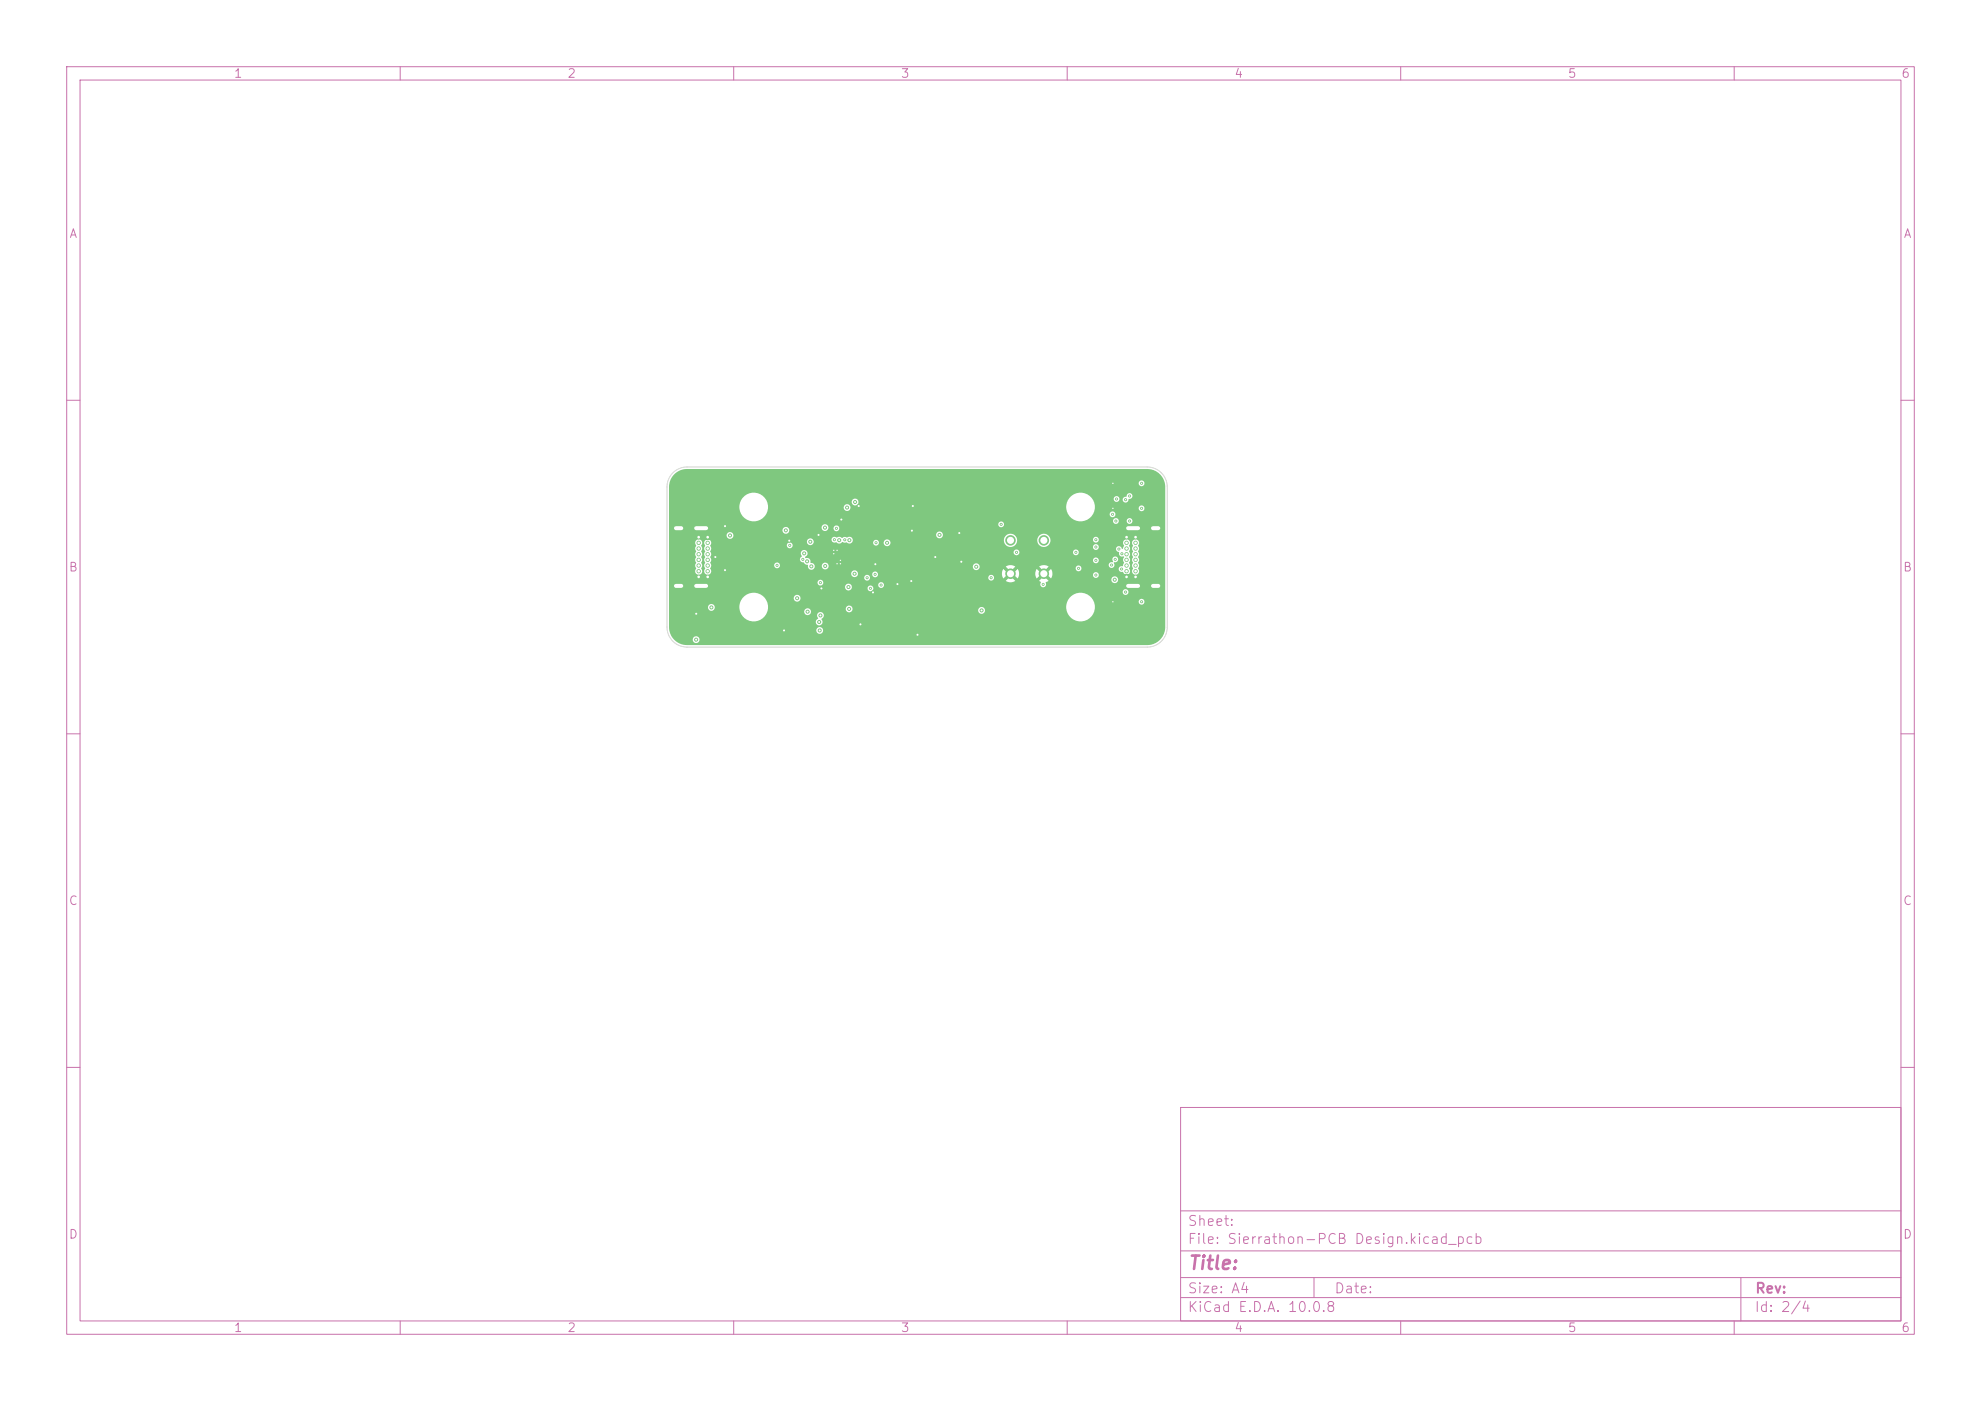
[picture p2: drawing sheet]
<svg xmlns="http://www.w3.org/2000/svg" width="297mm" height="210mm" viewBox="0 0 297 210" stroke-linecap="round" stroke-linejoin="round" font-family="sans-serif">
<defs><g id="words">
<text font-size="2" fill="#c872ab" x="178" y="190.8">Title:</text>
<g font-size="1.5" fill="#c872ab">
<text x="178" y="184.1">Sheet:</text>
<text x="178" y="186.8">File: Sierrathon-PCB Design.kicad_pcb</text>
<text x="178" y="197">KiCad E.D.A. 10.0.8</text>
<text x="178" y="194.2">Size: A4</text>
<text x="200" y="194.2">Date:</text>
<text x="263" y="197">Id: 2/4</text>
<text x="263" y="194.2">Rev:</text>
</g>
<g font-size="1.3" fill="#c872ab">
<text x="35" y="12">1</text>
<text x="85" y="12">2</text>
<text x="135" y="12">3</text>
<text x="185" y="12">4</text>
<text x="235" y="12">5</text>
<text x="285" y="12">6</text>
<text x="10.3" y="36">A</text>
<text x="285.3" y="36">A</text>
<text x="10.2" y="86">B</text>
<text x="285.2" y="86">B</text>
<text x="10.2" y="136">C</text>
<text x="285.2" y="136">C</text>
<text x="10.2" y="186">D</text>
<text x="285.2" y="186">D</text>
<text x="35" y="200">1</text>
<text x="85" y="200">2</text>
<text x="135" y="200">3</text>
<text x="185" y="200">4</text>
<text x="235" y="200">5</text>
<text x="285" y="200">6</text>
</g>
</g></defs>
<g fill="none" stroke="#c872ab" stroke-width=".15">
<path d="M10 10h277v190h-277zM12 12h273v186h-273zM60 10v2M110 10v2M160 10v2M210 10v2M260 10v2M10 60h2M285 60h2M10 110h2M285 110h2M10 160h2"/>
<path d="M177 166h108v32h-108zM285 160h2M60 198v2M110 198v2M160 198v2M177 194.5h108M177 191.5h108M177 187.5h108M177 181.5h108M197 191.5v3M210 198v2M260 198v2"/>
<path d="M261 191.5v6.5"/>
</g>
<g fill="#7fc87f">
<path d="M168.6 86.2h.6v.6h-.6z"/>
<circle cx="113" cy="91" r="4.3"/>
<circle cx="151.5" cy="81" r=".79"/>
<circle cx="156.5" cy="81" r=".79"/>
<circle cx="156.5" cy="86" r=".79"/>
<circle cx="151.5" cy="86" r=".79"/>
<circle cx="168.9" cy="85.6" r=".33"/>
<circle cx="168.9" cy="84.8" r=".33"/>
<circle cx="168.9" cy="83.9" r=".33"/>
<circle cx="168.9" cy="83.1" r=".33"/>
<circle cx="168.9" cy="82.2" r=".33"/>
<circle cx="168.9" cy="81.4" r=".33"/>
<circle cx="168.9" cy="80.5" r=".33"/>
<circle cx="170.2" cy="80.5" r=".33"/>
<circle cx="170.3" cy="81.4" r=".33"/>
<circle cx="170.2" cy="82.2" r=".33"/>
<circle cx="170.3" cy="83.1" r=".33"/>
<circle cx="170.3" cy="83.9" r=".33"/>
<circle cx="170.2" cy="84.8" r=".33"/>
<circle cx="170.3" cy="85.6" r=".33"/>
<circle cx="170.2" cy="86.5" r=".33"/>
</g>
<path d="M169.1 79.2h1.5M172.9 79.2h.8M169.1 87.8h1.5M172.9 87.8h.8" fill="none" stroke="#7fc87f" stroke-width=".9"/>
<g fill="#7fc87f">
<path d="M105.8 80.2h.6v.7h-.6z"/>
<circle cx="113" cy="76" r="4.3"/>
<circle cx="162" cy="76" r="4.3"/>
<circle cx="106.1" cy="81.4" r=".33"/>
<circle cx="106.1" cy="82.2" r=".33"/>
<circle cx="106.1" cy="83.1" r=".33"/>
<circle cx="106.1" cy="83.9" r=".33"/>
<circle cx="106.1" cy="84.8" r=".33"/>
<circle cx="106.1" cy="85.6" r=".33"/>
<circle cx="106.1" cy="86.5" r=".33"/>
<circle cx="104.7" cy="86.5" r=".33"/>
<circle cx="104.8" cy="85.6" r=".33"/>
<circle cx="104.7" cy="84.8" r=".33"/>
<circle cx="104.8" cy="83.9" r=".33"/>
<circle cx="104.8" cy="83.1" r=".33"/>
<circle cx="104.7" cy="82.2" r=".33"/>
<circle cx="104.8" cy="81.4" r=".33"/>
<circle cx="104.7" cy="80.5" r=".33"/>
</g>
<path d="M101.3 79.2h.8M104.4 79.2h1.5M101.3 87.8h.8M104.4 87.8h1.5" fill="none" stroke="#7fc87f" stroke-width=".9"/>
<g fill="#7fc87f">
<path d="M101.1 71.1a2.7 2.7 0 0 1 1.9-.8h69a2.7 2.7 0 0 1 2.7 2.7v21a2.7 2.7 0 0 1-2.7 2.7h-69a2.68 2.68 0 0 1-2-.9h2.9v.2a.51 .51 0 0 0 .7 .3 .51 .51 0 0 0 0-.8 .51 .51 0 0 0-.7 .3h-2.9l-.4-.6-.3-.8h22.1v.2a.51 .51 0 0 0 .8 .3 .51 .51 0 0 0 0-.8 .51 .51 0 0 0-.8 .3h-22.1v-.4v-.8h22v.1a.54 .54 0 0 0 .8 .3 .54 .54 0 0 0 .1-.8 .52 .52 0 0 0 .3-.8 .52 .52 0 0 0-.8-.1 .52 .52 0 0 0 0 .8l-.4 .5h-22v-1.6h20.3v.2a.51 .51 0 0 0 .8 .3 .51 .51 0 0 0-.2-.9h5.6v.1a.51 .51 0 0 0 .5 .5 .51 .51 0 0 0 .5-.4h18.9v.2a.51 .51 0 0 0 .7 .3 .51 .51 0 0 0 0-.8 .51 .51 0 0 0-.7 .3h-18.9a.51 .51 0 0 0-.4-.6 .51 .51 0 0 0-.6 .4h-5.8l-.3 .2-.1 .2h-20.3v-.6h5.8v.1a.51 .51 0 0 0 .8 .4 .51 .51 0 0 0 0-.9 .51 .51 0 0 0-.8 .4h-5.8v-1.4h18.7v.1a.51 .51 0 0 0 .7 .4h51v.2a.44 .44 0 0 0 .7 .3 .44 .44 0 0 0 0-.8 .44 .44 0 0 0-.7 .3h-51h.1a.51 .51 0 0 0 0-.9 .51 .51 0 0 0-.8 .4h-18.7v-.9h68v.1a.44 .44 0 0 0 .7 .3 .44 .44 0 0 0 0-.7 .44 .44 0 0 0-.7 .3h-68v-.8h26.4v.2a.51 .51 0 0 0 .5 .4 .51 .51 0 0 0 .5-.4h2.4v.2a.44 .44 0 0 0 .6 .3 .44 .44 0 0 0 0-.8 .44 .44 0 0 0-.6 .3h-2.4l-.1-.5h4.1v.2a.44 .44 0 0 0 .6 .3 .44 .44 0 0 0 0-.8 .44 .44 0 0 0-.6 .3h-4.2a.51 .51 0 0 0-.8 .3h-26.4v-.6h22.3v.1a.44 .44 0 0 0 .6 .3 .44 .44 0 0 0 0-.7 .44 .44 0 0 0-.6 .3h-22.3v-.8h29.3v.2a.44 .44 0 0 0 .5 .3 .44 .44 0 0 0 .3-.5h17.8v.2a.44 .44 0 0 0 .6 .3 .44 .44 0 0 0 0-.8 .44 .44 0 0 0-.6 .3h-17.8v-.1a.44 .44 0 0 0-.5-.2 .44 .44 0 0 0-.3 .3h-29.3v-5.2h3.9v.1a.47 .47 0 0 1 0 .8l.1 .2a.38 .38 0 0 1-.1 .6l.1 .3a.38 .38 0 0 1-.1 .6l.1 .2a.38 .38 0 0 1-.1 .6l.1 .3a.38 .38 0 0 1-.1 .6 .55 .55 0 0 0 .8 .5 .55 .55 0 0 0 .1-.9 .74 .74 0 0 0 0-.9 .74 .74 0 0 0 0-.8 .87 .87 0 0 0 0-.9 .68 .68 0 0 0 0-.8l.2-.5h.3v.3a.38 .38 0 0 1 0 .6v.2a.38 .38 0 0 1 0 .6v.3a.38 .38 0 0 1 0 .6v.2a.38 .38 0 0 1 0 .6v.3a.38 .38 0 0 1 0 .6 .53 .53 0 0 0 .3 .5 .53 .53 0 0 0 .6-.2h21.1v.2a.51 .51 0 0 0 .5 .4 .51 .51 0 0 0 .5-.5h2.2v.2a.43 .43 0 0 0 .5 .3 .43 .43 0 0 0 .3-.6h18.6l.2 .8 .6-.5 .3 .3-.5 .6a1.27 1.27 0 0 0 1.4 0l-.5-.6 .3-.3 .6 .5 .2-.8h2.4l.2 .8 .6-.5 .3 .3-.5 .6 .3 .2a.45 .45 0 0 0 0 .6 .45 .45 0 0 0 .6 0 .45 .45 0 0 0 .1-.6l.4-.2-.2-.3h9.6v.2a.51 .51 0 0 0 .8 .3 .51 .51 0 0 0 0-.8 .51 .51 0 0 0-.8 .3h-9.6l-.3-.3 .3-.3 .6 .5 .2-.6h6.1a.44 .44 0 0 0 .5 .5 .44 .44 0 0 0 .2-.7 .44 .44 0 0 0-.7 .1v.1h-6.1v-.4l-.2-.4-.6 .5-.3-.3 .3-.4h4.3v.2a.44 .44 0 0 0 .6 .3 .44 .44 0 0 0 0-.8 .44 .44 0 0 0-.6 .3h-4.3l.2-.2a1.28 1.28 0 0 0-1.4 0l.5 .6-.3 .3-.6-.5-.2 .6h-2.4l-.2-.6-.6 .5-.3-.3 .5-.6a1.28 1.28 0 0 0-1.4 0l.5 .6-.3 .3-.6-.5-.2 .6h-18.6l-.1-.1a.44 .44 0 0 0-.7 .2h-2.2v-.1a.51 .51 0 0 0-.5-.4 .51 .51 0 0 0-.5 .4h-21.1l.1-.5a.38 .38 0 0 1 0-.6v-.1h9.5v.1a.44 .44 0 0 0 .6 .3 .44 .44 0 0 0 0-.7 .44 .44 0 0 0-.6 .3h-9.5v-.1a.26 .26 0 0 1 0-.5v-.3h13.3l.2 .4 .4 .1 .3 .3 .3 .1a.54 .54 0 0 0 .5 .7 .54 .54 0 0 0 .5-.6h1.1v.1a.51 .51 0 0 0 .5 .5 .51 .51 0 0 0 .5-.5h21.7v.1a.51 .51 0 0 0 .7 .4 .51 .51 0 0 0 .2-.8h19.4v.2a.46 .46 0 0 0 .7 .3 .46 .46 0 0 0 .1-.8h.1a.43 .43 0 0 0 .5-.5 .43 .43 0 0 0-.6-.4 .43 .43 0 0 0-.1 .7l-.1 .2-.4 .1-.2 .2h-19.4a.51 .51 0 0 0-.6-.1 .51 .51 0 0 0-.3 .4h-21.7v-.1a.51 .51 0 0 0-.5-.5 .51 .51 0 0 0-.5 .5h-1.1l-.1-.3-.3-.1a.31 .31 0 0 1-.2-.5h42.4v.2a.44 .44 0 0 0 .6 .3 .44 .44 0 0 0 0-.8 .44 .44 0 0 0-.6 .3h-42.4l-.3-.2h-.4l-.1-.2 .1-.1a.52 .52 0 0 0 .2-.7h31v.2a.44 .44 0 0 0 .5 .3 .44 .44 0 0 0 .3-.5h8.1v.2a.44 .44 0 0 0 .6 .3 .44 .44 0 0 0 0-.8 .44 .44 0 0 0-.6 .3h-8.1v-.1a.44 .44 0 0 0-.5-.2 .44 .44 0 0 0-.3 .3h-31v-.1a.54 .54 0 0 0-.8 0 .54 .54 0 0 0 0 .8l-.3 .4-13.3-.1a.26 .26 0 0 1 0-.4l-.1-.7a.84 .84 0 0 0 0-.9h11.5v.1a.44 .44 0 0 0 .6 .3 .44 .44 0 0 0 0-.7 .44 .44 0 0 0-.6 .3h-11.5l.1-.3v-.3h14.4v.2a.51 .51 0 0 0 .7 .4 .51 .51 0 0 0 .1-.9h2.9v.2a.54 .54 0 0 0 .7 .3 .87 .87 0 0 0 1 0h.6a.5 .5 0 0 0 .7 0h3.2v.1a.44 .44 0 0 0 .5 .4 .44 .44 0 0 0 .4-.5h.7v.1a.51 .51 0 0 0 .8 .4 .51 .51 0 0 0-.1-.9h17.3v.2a1 1 0 0 0 1.1 .9 1 1 0 0 0 .9-1.1h3v.2a.99 .99 0 0 0 1.3 .8h7.1v.2a.43 .43 0 0 0 .3 .3 .43 .43 0 0 0 .5-.2h2.6l.1 .4 .4 .2a.52 .52 0 0 0 .1 .5 .52 .52 0 0 0 .6 .1v.1a.74 .74 0 0 0 0 .9l-.1 .2a.29 .29 0 0 1-.1 .3 .29 .29 0 0 1-.3 0 .47 .47 0 0 0-.2 .6 .47 .47 0 0 0 .6 .3 .56 .56 0 0 0 .8 .2 .56 .56 0 0 0 .1-.8 .74 .74 0 0 0 0-.9 .74 .74 0 0 0 0-.8 .87 .87 0 0 0 0-.9 .68 .68 0 0 0 0-.8l.1-.5h.3l.1 .3a.38 .38 0 0 1-.1 .6l.1 .2a.38 .38 0 0 1-.1 .6l.1 .3a.38 .38 0 0 1-.1 .6l.1 .2a.38 .38 0 0 1-.1 .6l.1 .3a.38 .38 0 0 1-.1 .6 .55 .55 0 0 0 .8 .5 .55 .55 0 0 0 .1-.9 .74 .74 0 0 0 0-.9 .74 .74 0 0 0 0-.8 .87 .87 0 0 0 0-.9 .68 .68 0 0 0 0-.8 .53 .53 0 0 0-.1-.9 .53 .53 0 0 0-.8 .4h-.3a.56 .56 0 0 0-.8-.4 .56 .56 0 0 0-.1 .9l-.1 .4a.11 .11 0 0 1-.2 .1 .11 .11 0 0 1 0-.2 .44 .44 0 0 0-.5-.2 .44 .44 0 0 0-.4 .3h-2.6a.44 .44 0 0 0-.3-.6 .44 .44 0 0 0-.5 .3h-7.1h.2a.99 .99 0 0 0 .5-1.1h6.4v.2a.44 .44 0 0 0 .6 .3 .44 .44 0 0 0 0-.8 .44 .44 0 0 0-.6 .3h-6.4v-.1a1 1 0 0 0-1.1-.7 1 1 0 0 0-.9 .9h-3v-.2a1 1 0 0 0-1.1-.7 1 1 0 0 0-.9 .9h-17.6l-.2 .1-.2 .3h-.7l-.1-.2a.43 .43 0 0 0-.5-.2 .43 .43 0 0 0-.3 .4h-3.1a.51 .51 0 0 0-.1-.7 .51 .51 0 0 0-.7 0l-.4-.1a.44 .44 0 0 1-.7 0l-.5 .1a.44 .44 0 0 0-.7 .2h-2.9a.51 .51 0 0 0-.8 .3h-14.5a.53 .53 0 0 0-.5-.2 .53 .53 0 0 0-.4 .4h-.3a.53 .53 0 0 0-.6-.5 .53 .53 0 0 0-.5 .5h-3.9v-1.1h8.6v.1a.51 .51 0 0 0 .7 .5 .51 .51 0 0 0 .3-.7h30.4v.1a.51 .51 0 0 0 .8 .4 .51 .51 0 0 0 0-.9 .51 .51 0 0 0-.8 .4h-30.4a.51 .51 0 0 0-.5-.3 .51 .51 0 0 0-.5 .4h-8.6v-.8h17v.2a.51 .51 0 0 0 .8 .3 .51 .51 0 0 0-.1-.9h5.2v.2a.51 .51 0 0 0 .5 .4 .51 .51 0 0 0 .5-.5h.8v.2a.44 .44 0 0 0 .6 .3 .44 .44 0 0 0 0-.8 .44 .44 0 0 0-.6 .3h-.8v-.2a.51 .51 0 0 0-.6-.3 .51 .51 0 0 0-.4 .4h-5.4l-.4 .2-.1 .2h-17v-.9h49.4v.2a.44 .44 0 0 0 .6 .3 .44 .44 0 0 0 0-.8 .44 .44 0 0 0-.6 .3h-49.4v-.5h66.6v.2a.44 .44 0 0 0 .5 .3 .44 .44 0 0 0 .3-.5h1.2v.2a.44 .44 0 0 0 .7 .3 .44 .44 0 0 0 0-.8 .44 .44 0 0 0-.7 .3h-1.2v-.1a.44 .44 0 0 0-.5-.2 .44 .44 0 0 0-.3 .3h-66.6v-1h66.1v.2a.44 .44 0 0 0 .6 .3 .44 .44 0 0 0 0-.8 .44 .44 0 0 0-.6 .3h-66.1v-1h26.2v.2a.51 .51 0 0 0 .5 .4 .51 .51 0 0 0 .5-.5h43.2v.2a.44 .44 0 0 0 .7 .3 .44 .44 0 0 0 0-.8 .44 .44 0 0 0-.7 .3h-43.2v-.1a.51 .51 0 0 0-.5-.4 .51 .51 0 0 0-.5 .4h-26.2v-.8h27.4v.1a.51 .51 0 0 0 .8 .4 .51 .51 0 0 0 0-.9 .51 .51 0 0 0-.8 .4h-27.4v-.5h66.7v.3a.43 .43 0 0 0 .5 .2 .43 .43 0 0 0 .3-.4h.5v.2a.45 .45 0 0 0 .5 .3 .45 .45 0 0 0 .4-.5h.2a.44 .44 0 0 0 .4-.5 .44 .44 0 0 0-.5-.4 .44 .44 0 0 0-.4 .5l-.4 .2-.2 .2h-.5a.44 .44 0 0 0-.4-.4 .44 .44 0 0 0-.4 .3h-66.7v-1.7l.1-.6h70.3v.1a.44 .44 0 0 0 .7 .3 .44 .44 0 0 0 0-.7 .44 .44 0 0 0-.7 .3h-70.3l.3-.8z"/>
<circle cx="162" cy="91" r="4.3"/>
<circle cx="108.7" cy="85.5" r=".3"/>
<circle cx="126" cy="84" r=".23"/>
<circle cx="126" cy="84.5" r=".23"/>
<circle cx="166.9" cy="76.2" r=".23"/>
<circle cx="134.5" cy="87.6" r=".3"/>
<circle cx="108.7" cy="78.9" r=".3"/>
<circle cx="131.2" cy="84.6" r=".3"/>
<circle cx="117.5" cy="94.5" r=".3"/>
<circle cx="126.1" cy="77.9" r=".3"/>
<circle cx="136.6" cy="87.1" r=".3"/>
<circle cx="125" cy="83" r=".23"/>
<circle cx="130.9" cy="88.8" r=".3"/>
<circle cx="166.9" cy="72.4" r=".23"/>
<circle cx="125.5" cy="82.5" r=".23"/>
<circle cx="123.1" cy="88.2" r=".3"/>
<circle cx="166.9" cy="90.2" r=".23"/>
<circle cx="104.4" cy="92" r=".3"/>
<circle cx="143.8" cy="79.9" r=".3"/>
<circle cx="129" cy="93.6" r=".3"/>
<circle cx="140.2" cy="83.5" r=".3"/>
<circle cx="122.7" cy="80.2" r=".3"/>
<circle cx="125.5" cy="84.5" r=".23"/>
<circle cx="137.6" cy="95.1" r=".3"/>
<circle cx="128.7" cy="75.8" r=".3"/>
<circle cx="136.7" cy="79.5" r=".3"/>
<circle cx="125" cy="82.5" r=".23"/>
<circle cx="136.9" cy="75.8" r=".3"/>
<circle cx="118.3" cy="81" r=".3"/>
<circle cx="107.2" cy="83.5" r=".3"/>
<circle cx="144.1" cy="84.2" r=".3"/>
<circle cx="131.3" cy="81.4" r=".23"/>
<circle cx="123" cy="87.3" r=".23"/>
<circle cx="123.7" cy="79.1" r=".3"/>
<circle cx="126.6" cy="80.9" r=".23"/>
<circle cx="171.2" cy="90.2" r=".23"/>
<circle cx="171.2" cy="76.2" r=".23"/>
<circle cx="147.2" cy="91.5" r=".3"/>
<circle cx="120.4" cy="83.8" r=".23"/>
<circle cx="127" cy="76.1" r=".3"/>
<circle cx="133" cy="81.4" r=".3"/>
<circle cx="171.2" cy="72.4" r=".23"/>
<circle cx="119.5" cy="89.7" r=".3"/>
<circle cx="106.7" cy="91.1" r=".3"/>
<circle cx="104.4" cy="95.9" r=".3"/>
<circle cx="117.8" cy="79.5" r=".3"/>
<circle cx="127.2" cy="88" r=".3"/>
<circle cx="127.3" cy="91.3" r=".3"/>
<circle cx="166.6" cy="84.7" r=".23"/>
<circle cx="167.4" cy="74.8" r=".23"/>
<circle cx="166.8" cy="77.1" r=".23"/>
<circle cx="169.3" cy="74.4" r=".23"/>
<circle cx="125.4" cy="79.2" r=".23"/>
<circle cx="150.1" cy="78.6" r=".23"/>
<circle cx="128.2" cy="75.3" r=".3"/>
<circle cx="120.6" cy="82.9" r=".3"/>
<circle cx="128.1" cy="86" r=".3"/>
<circle cx="122.8" cy="93.2" r=".3"/>
<circle cx="121.6" cy="84.9" r=".3"/>
<circle cx="122.9" cy="94.5" r=".3"/>
<circle cx="123.7" cy="84.8" r=".3"/>
<circle cx="123" cy="92.3" r=".3"/>
<circle cx="121" cy="84.1" r=".3"/>
<circle cx="121.1" cy="91.7" r=".3"/>
<circle cx="167.1" cy="86.9" r=".3"/>
<circle cx="131.2" cy="86.1" r=".23"/>
<circle cx="164.3" cy="86.2" r=".23"/>
<circle cx="130.5" cy="88.2" r=".23"/>
<circle cx="161.7" cy="85.2" r=".23"/>
<circle cx="156.4" cy="87.6" r=".23"/>
<circle cx="164.3" cy="84" r=".23"/>
<circle cx="161.3" cy="82.8" r=".23"/>
<circle cx="152.4" cy="82.8" r=".23"/>
<circle cx="132.1" cy="87.7" r=".23"/>
<circle cx="148.6" cy="86.6" r=".23"/>
<circle cx="164.3" cy="82" r=".23"/>
<circle cx="130" cy="86.6" r=".23"/>
<circle cx="121.5" cy="81.2" r=".3"/>
<circle cx="146.4" cy="85" r=".3"/>
<circle cx="127.3" cy="81" r=".3"/>
<circle cx="140.9" cy="80.2" r=".3"/>
<circle cx="125.8" cy="81" r=".3"/>
<circle cx="125.1" cy="80.9" r=".23"/>
<circle cx="164.3" cy="80.9" r=".23"/>
<circle cx="116.5" cy="84.7" r=".23"/>
<circle cx="118.4" cy="81.7" r=".23"/>
<circle cx="168.7" cy="74.9" r=".23"/>
<circle cx="167.3" cy="78.1" r=".23"/>
<circle cx="169.3" cy="78.1" r=".23"/>
<circle cx="167.2" cy="83.8" r=".23"/>
<circle cx="168.2" cy="83" r=".23"/>
<circle cx="167.7" cy="82.3" r=".23"/>
<circle cx="168.1" cy="85.3" r=".23"/>
<circle cx="168.7" cy="88.7" r=".23"/>
<circle cx="109.4" cy="80.3" r=".3"/>
</g>
<path d="M100.9 70.9a3 3 0 0 1 2.1-.9h69a3 3 0 0 1 3 3v21a3 3 0 0 1-3 3h-69a3 3 0 0 1-3-3v-21a3 3 0 0 1 .9-2.1z" fill="none" stroke="#d0d2cd" stroke-width=".15"/>
<g fill="#fff">
<circle cx="108.7" cy="85.5" r=".15"/>
<circle cx="126" cy="84" r=".1"/>
<circle cx="126" cy="84.5" r=".1"/>
<circle cx="166.9" cy="76.2" r=".1"/>
<circle cx="134.5" cy="87.6" r=".15"/>
<circle cx="108.7" cy="78.9" r=".15"/>
<circle cx="131.2" cy="84.6" r=".15"/>
<circle cx="117.5" cy="94.5" r=".15"/>
<circle cx="126.1" cy="77.9" r=".15"/>
<circle cx="136.6" cy="87.1" r=".15"/>
<circle cx="125" cy="83" r=".1"/>
<circle cx="130.9" cy="88.8" r=".15"/>
<circle cx="166.9" cy="72.4" r=".1"/>
<circle cx="125.5" cy="82.5" r=".1"/>
<circle cx="123.1" cy="88.2" r=".15"/>
<circle cx="166.9" cy="90.2" r=".1"/>
<circle cx="104.4" cy="92" r=".15"/>
<circle cx="143.8" cy="79.9" r=".15"/>
<circle cx="129" cy="93.6" r=".15"/>
<circle cx="140.2" cy="83.5" r=".15"/>
<circle cx="122.7" cy="80.2" r=".15"/>
<circle cx="125.5" cy="84.5" r=".1"/>
<circle cx="137.6" cy="95.1" r=".15"/>
<circle cx="128.7" cy="75.8" r=".15"/>
<circle cx="136.7" cy="79.5" r=".15"/>
<circle cx="125" cy="82.5" r=".1"/>
<circle cx="136.9" cy="75.8" r=".15"/>
<circle cx="118.3" cy="81" r=".15"/>
<circle cx="107.2" cy="83.5" r=".15"/>
<circle cx="144.1" cy="84.2" r=".15"/>
<circle cx="131.3" cy="81.4" r=".1"/>
<circle cx="123" cy="87.3" r=".1"/>
<circle cx="123.7" cy="79.1" r=".15"/>
<circle cx="126.6" cy="80.9" r=".1"/>
<circle cx="171.2" cy="90.2" r=".1"/>
<circle cx="171.2" cy="76.2" r=".1"/>
<circle cx="147.2" cy="91.5" r=".15"/>
<circle cx="120.4" cy="83.8" r=".1"/>
<circle cx="127" cy="76.1" r=".15"/>
<circle cx="133" cy="81.4" r=".15"/>
<circle cx="171.2" cy="72.4" r=".1"/>
<circle cx="119.5" cy="89.7" r=".15"/>
<circle cx="106.7" cy="91.1" r=".15"/>
<circle cx="104.4" cy="95.9" r=".15"/>
<circle cx="117.8" cy="79.5" r=".15"/>
<circle cx="127.2" cy="88" r=".15"/>
<circle cx="127.3" cy="91.3" r=".15"/>
<circle cx="166.6" cy="84.7" r=".1"/>
<circle cx="167.4" cy="74.8" r=".1"/>
<circle cx="166.8" cy="77.1" r=".1"/>
<circle cx="169.3" cy="74.4" r=".1"/>
<circle cx="125.4" cy="79.2" r=".1"/>
<circle cx="150.1" cy="78.6" r=".1"/>
<circle cx="128.2" cy="75.3" r=".15"/>
<circle cx="120.6" cy="82.9" r=".15"/>
<circle cx="128.1" cy="86" r=".15"/>
<circle cx="122.8" cy="93.2" r=".15"/>
<circle cx="121.6" cy="84.9" r=".15"/>
<circle cx="122.9" cy="94.5" r=".15"/>
<circle cx="123.7" cy="84.8" r=".15"/>
<circle cx="123" cy="92.3" r=".15"/>
<circle cx="121" cy="84.1" r=".15"/>
<circle cx="121.1" cy="91.7" r=".15"/>
<circle cx="167.1" cy="86.9" r=".15"/>
<circle cx="131.2" cy="86.1" r=".1"/>
<circle cx="164.3" cy="86.2" r=".1"/>
<circle cx="130.5" cy="88.2" r=".1"/>
<circle cx="161.7" cy="85.2" r=".1"/>
<circle cx="156.4" cy="87.6" r=".1"/>
<circle cx="164.3" cy="84" r=".1"/>
<circle cx="161.3" cy="82.8" r=".1"/>
<circle cx="152.4" cy="82.8" r=".1"/>
<circle cx="132.1" cy="87.7" r=".1"/>
<circle cx="148.6" cy="86.6" r=".1"/>
<circle cx="164.3" cy="82" r=".1"/>
<circle cx="130" cy="86.6" r=".1"/>
<circle cx="121.5" cy="81.2" r=".15"/>
<circle cx="146.4" cy="85" r=".15"/>
<circle cx="127.3" cy="81" r=".15"/>
<circle cx="140.9" cy="80.2" r=".15"/>
<circle cx="125.8" cy="81" r=".15"/>
<circle cx="125.1" cy="80.9" r=".1"/>
<circle cx="164.3" cy="80.9" r=".1"/>
<circle cx="116.5" cy="84.7" r=".1"/>
<circle cx="118.4" cy="81.7" r=".1"/>
<circle cx="168.7" cy="74.9" r=".1"/>
<circle cx="167.3" cy="78.1" r=".1"/>
<circle cx="169.3" cy="78.1" r=".1"/>
<circle cx="167.2" cy="83.8" r=".1"/>
<circle cx="168.2" cy="83" r=".1"/>
<circle cx="167.7" cy="82.3" r=".1"/>
<circle cx="168.1" cy="85.3" r=".1"/>
<circle cx="168.7" cy="88.7" r=".1"/>
<circle cx="109.4" cy="80.3" r=".15"/>
<circle cx="113" cy="91" r="2.15"/>
<circle cx="151.5" cy="81" r=".53"/>
<circle cx="156.5" cy="81" r=".53"/>
<circle cx="156.5" cy="86" r=".53"/>
<circle cx="151.5" cy="86" r=".53"/>
<circle cx="168.9" cy="86.5" r=".2"/>
<circle cx="168.9" cy="85.6" r=".2"/>
<circle cx="168.9" cy="84.8" r=".2"/>
<circle cx="168.9" cy="83.9" r=".2"/>
<circle cx="168.9" cy="83.1" r=".2"/>
<circle cx="168.9" cy="82.2" r=".2"/>
<circle cx="168.9" cy="81.4" r=".2"/>
<circle cx="168.9" cy="80.5" r=".2"/>
<circle cx="170.2" cy="80.5" r=".2"/>
<circle cx="170.2" cy="81.4" r=".2"/>
<circle cx="170.2" cy="82.2" r=".2"/>
<circle cx="170.2" cy="83.1" r=".2"/>
<circle cx="170.2" cy="83.9" r=".2"/>
<circle cx="170.2" cy="84.8" r=".2"/>
<circle cx="170.2" cy="85.6" r=".2"/>
<circle cx="170.2" cy="86.5" r=".2"/>
</g>
<path d="M169.1 79.2h1.5M172.9 79.2h.8M169.1 87.8h1.5M172.9 87.8h.8" fill="none" stroke="#fff" stroke-width=".6"/>
<g fill="#fff">
<circle cx="113" cy="76" r="2.15"/>
<circle cx="162" cy="76" r="2.15"/>
<circle cx="106.1" cy="80.5" r=".2"/>
<circle cx="106.1" cy="81.4" r=".2"/>
<circle cx="106.1" cy="82.2" r=".2"/>
<circle cx="106.1" cy="83.1" r=".2"/>
<circle cx="106.1" cy="83.9" r=".2"/>
<circle cx="106.1" cy="84.8" r=".2"/>
<circle cx="106.1" cy="85.6" r=".2"/>
<circle cx="106.1" cy="86.5" r=".2"/>
<circle cx="104.7" cy="86.5" r=".2"/>
<circle cx="104.7" cy="85.6" r=".2"/>
<circle cx="104.7" cy="84.8" r=".2"/>
<circle cx="104.7" cy="83.9" r=".2"/>
<circle cx="104.7" cy="83.1" r=".2"/>
<circle cx="104.7" cy="82.2" r=".2"/>
<circle cx="104.7" cy="81.4" r=".2"/>
<circle cx="104.7" cy="80.5" r=".2"/>
</g>
<path d="M101.3 79.2h.8M104.4 79.2h1.5M101.3 87.8h.8M104.4 87.8h1.5" fill="none" stroke="#fff" stroke-width=".6"/>
<circle cx="162" cy="91" r="2.15" fill="#fff"/>
<use href="#words"/>
</svg>
